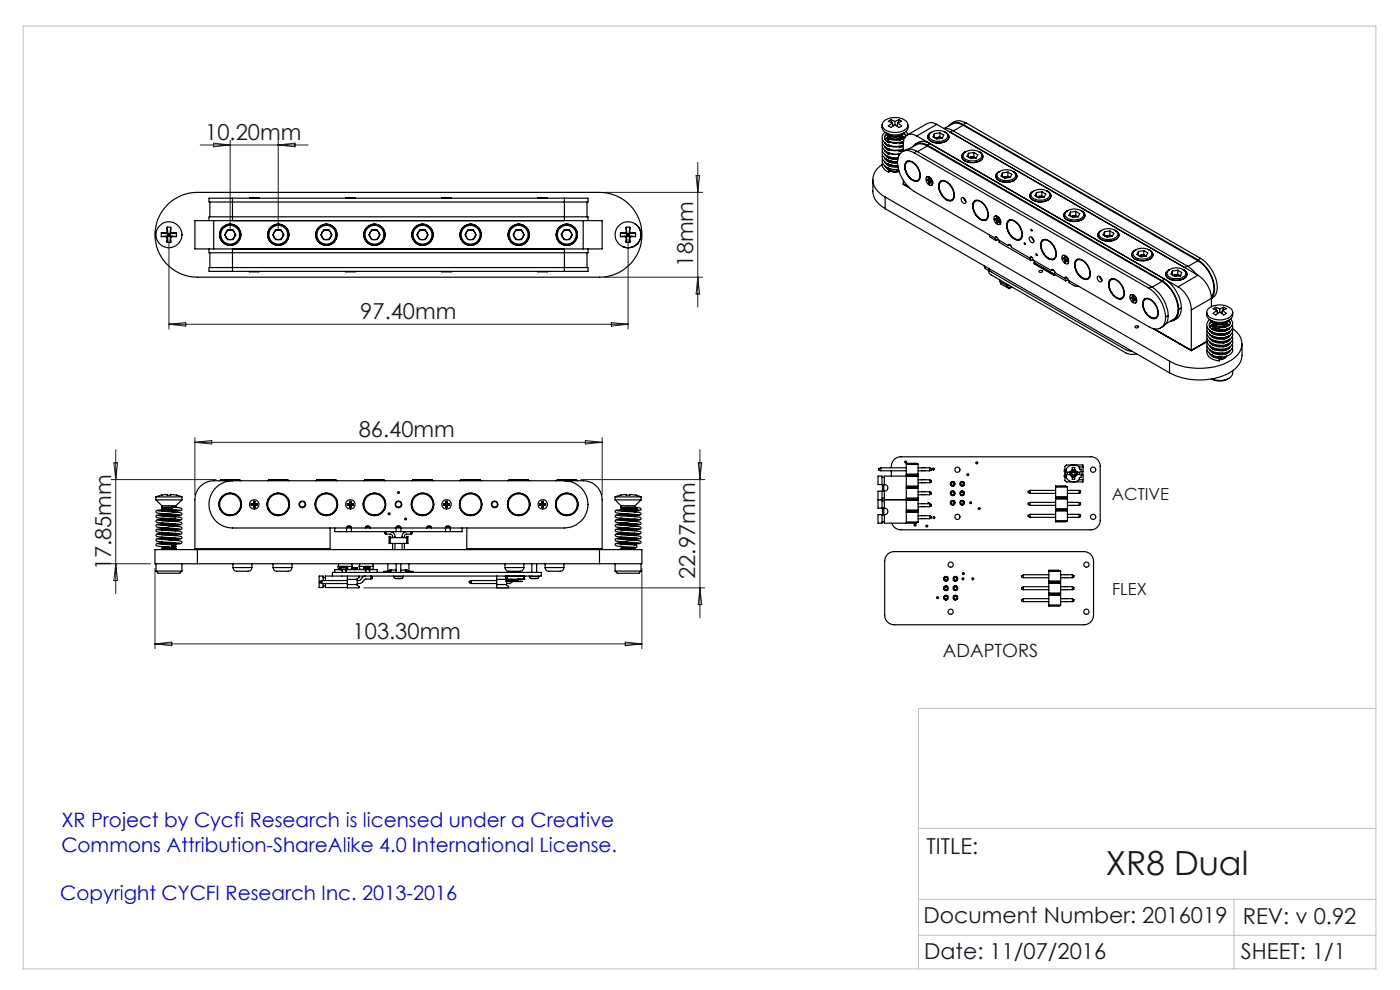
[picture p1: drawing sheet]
<svg xmlns="http://www.w3.org/2000/svg" width="297mm" height="210mm" viewBox="0 0 297 210" stroke-linecap="round" stroke-linejoin="round" font-family="sans-serif">
<defs><g id="words">
<text font-size="7.1" fill="#191924" x="234.6" y="185.5">XR8 Dual</text>
<g font-size="4.7" fill="#191924">
<text x="43.5" y="29.7">10.20mm</text>
<text x="147" y="56.6" transform="rotate(-90 147 56.6)">18mm</text>
<text x="76.4" y="67.8">97.40mm</text>
<text x="76.1" y="92.8">86.40mm</text>
<text x="23.6" y="121" transform="rotate(-90 23.6 121)">17.85mm</text>
<text x="147.5" y="122.8" transform="rotate(-90 147.5 122.8)">22.97mm</text>
<text x="74.8" y="135.6">103.30mm</text>
<text x="196.6" y="181.1">TITLE:</text>
<text x="195.9" y="195.9">Document Number: 2016019</text>
<text x="263.6" y="195.9">REV: v 0.92</text>
<text x="196.1" y="203.4">Date: 11/07/2016</text>
<text x="263.3" y="203.5">SHEET: 1/1</text>
</g>
<g font-size="4.2" fill="#00f">
<text x="13" y="175.5">XR Project by Cycfi Research is licensed under a Creative</text>
<text x="13" y="180.7">Commons Attribution-ShareAlike 4.0 International License.</text>
<text x="12.8" y="190.9">Copyright CYCFI Research Inc. 2013-2016</text>
</g>
<text font-size="3.9" fill="#191924" x="200" y="139.4">ADAPTORS</text>
<g font-size="3.5" fill="#191924">
<text x="235.9" y="106.1">ACTIVE</text>
<text x="235.9" y="126.2">FLEX</text>
</g>
</g></defs>
<path d="M4.9 5.5h287v200h-287zM291.9 150.3h-97.1v55.2M194.8 175.7h97.1M194.8 198.4h97.1M194.8 190.8h97.1M261.8 190.8v14.7" fill="none" stroke="#c0c0c0" stroke-width=".21"/>
<g fill="none" stroke="#191924" stroke-width=".21">
<path d="M42.5 30.8h22.9M45.3 30.4l3.5 .4-3.5 .3zM48.8 29.8v19M59 29.8v19M59 30.8l3.6-.4v.7zM147.7 37.2h.7l-.4 3.6zM148 34.5v30.6M35.8 50.8v19M128.2 40.8h20.8M128.2 58.8h20.8M133.2 50.8v19M148 58.8l.4 3.6h-.7z"/>
<path d="M35.8 68.8h97.4M35.8 68.8l3.6-.4v.8zM129.7 68.4l3.5 .4-3.5 .4zM24.2 98.2h.7l-.3 3.5zM24.6 95.4v30.5M41.3 92.8v12.2M41.3 93.8h86.4M41.3 93.8l3.6-.4v.8zM124.2 93.4l3.5 .4-3.5 .4zM127.7 92.8v12.2M148.1 98.2h.8l-.4 3.5zM148.5 95.4v35.6"/>
<path d="M23.6 101.7h22.2M23.6 119.6h8.3M24.6 119.6l.3 3.5h-.7zM123.2 101.7h26.3M32.9 120.6v17M32.9 136.6h103.3M32.9 136.6l3.5-.4v.8zM77.2 124.7h72.3M132.6 136.2l3.6 .4-3.6 .4zM136.2 120.6v17M148.5 124.7l.4 3.6h-.8z"/>
</g>
<g fill="none" stroke="#000" stroke-width=".25">
<path d="M185.2 38.1v2.5a4.4 4.4 0 0 0 2.6 3.7M187.1 26.5a1.8 1.8 0 0 0 1.8 2l1.6 .1 1.3-.4M187.1 34.9a3.7 3.7 0 0 0 0 6.5l.7 .4M187.2 32.8a1.65 1.65 0 0 0 1.3 2.1l.9 .2h1.1M187.2 33.6a1.65 1.65 0 0 0 1.3 2.1l.9 .2h1.2M187.2 32a1.6 1.6 0 0 0 1.3 2l.9 .3h1M187.2 31.2a1.62 1.62 0 0 0 1.3 2l.9 .3h1.1M187.2 30.4a1.65 1.65 0 0 0 1.3 2l.9 .3 1.6-.1M187.2 29.6a1.65 1.65 0 0 0 1.3 2 4.4 4.4 0 0 0 3.1 0M187.2 34.5a1.65 1.65 0 0 0 1.3 2M187.5 25.7a3.8 3.8 0 0 1 4.9 .3 1.25 1.25 0 0 1-1 1.8 3.6 3.6 0 0 1-4.2-.9 1.01 1.01 0 0 1 .3-1.2zM187.7 34.4a2.79 2.79 0 0 0 2.8 1.1"/>
<path d="M187.7 33.5a2.73 2.73 0 0 0 2.7 1.2M187.7 32.7a2.66 2.66 0 0 0 2.8 1.1M187.7 31.9l.2 .3 .8 .6-.3-.4 .1 .3M187.7 31.1l.2 .3 .8 .6-.3-.5 .1 .3M187.7 30.3l.2 .3 .8 .5M187.7 35.2l.2 .2 .8 .6M187.7 28a1.45 1.45 0 0 0 .4 2.6 4.3 4.3 0 0 0 3.5 .2M187.8 29.6l.6-.3 .1 .5M187.8 33.6h.1M187.8 32.8h.1M187.8 32h.1M187.8 31.2h.1"/>
<path d="M187.8 30.4h.1M187.8 34.5h.1M187.9 32.9h-.1M187.9 32l-.1 .1M187.9 30.4h-.1M187.9 33.7h-.1M187.9 28.2a2.96 2.96 0 0 0 3.9 0M188.2 28.3a.94 .94 0 0 0-.6 .9 .94 .94 0 0 0 .6 .8l.5 .3M188.3 30.9h.1v.1M188.3 30.1h.1v.1M188.3 33.4l.1-.1v.2M188.3 31.5l-.2 .1"/>
<path d="M188.3 33.2l-.2 .1M188.3 32.3l-.2 .1M188.3 30.7l-.2 .1M188.3 34l-.2 .1M188.4 28.4a1.85 1.85 0 0 0 2.9 0M188.4 28.6a1.35 1.35 0 0 0 1.9 1l.6-.3 .4-.3 .1-.4M188.4 29l.2 .6M188.4 29.4l.1 .4-.4 .2M188.4 29.8l.1 .4M188.4 33.2l.3 .4M188.4 33.2l.1 .3M188.4 34l.3 .4"/>
<path d="M188.4 33.9l.1 .4M188.4 34.7l.2 .5M188.4 35.6l.2 .4M188.4 35.6l.1 .3M188.4 31.7v.1M188.4 34.1l-.1 .1M188.4 28.4l-.7 .4M188.4 29l-.6 .6M188.4 28.5a1.08 1.08 0 0 0 1.5 1l1-.3a.69 .69 0 0 0 .4-.7M188.4 28.9v.4l.2 .2M188.4 29.7l.2 .6M188.4 34.8l.4 .5"/>
<path d="M188.4 35.7a1.86 1.86 0 0 0 2.3 .5M188.4 32.5l-.1 .1M188.4 31.7h-.1M188.4 32.5v.2M188.4 34.1v.2M188.4 34.9v.2M188.4 35.7v.1M188.5 31l-.1-.3 .2 .4M188.6 30.8a2.09 2.09 0 0 0 2.1 .2M188.6 31.6l.9 .4 1.1-.1M188.6 36l.1 .3-.2 .2zM188.6 30l.9 .4 1.2-.2"/>
<path d="M188.7 29.5l-.2 .4a3.6 3.6 0 0 0 3.2 0M188.7 32.5l.8 .3 1.1-.1M188.7 36.1l1.2 .3 .8-.1M188.7 36.2l1.2 .3 .8-.1M188.8 33.4l.7 .2 1-.1M188.8 34.1l.7 .2h.9M188.8 34.1l.7 .3h.9M188.8 34.9l.7 .2h.9M188.8 35l.7 .2h1M188.8 35.8h.1M189 25.4l.9 .4M189 25.4l-.5 .3 .8 .4"/>
<path d="M189 25.4l.3 .7M189.3 26.1l-.8 .6 .2 .1a.44 .44 0 0 0 .7-.1l.5-.3M189.3 26.1l.1 .7M189.3 26.2l.2 .5M189.9 25.8v.6M190.4 26.2l-.1 .5M190.5 26.1l.6 .5a.25 .25 0 0 1 .1 .2 .25 .25 0 0 1-.3 .2h-.2l-.8-.6M190.5 26.1l-.1 .7M190.5 35.4l-.1 .1M190.6 35.9l-.4 .1M190.7 25.4l.6 .3-.8 .4M190.7 25.4l-.8 .4"/>
<path d="M190.7 33h-.1M190.7 25.4l-.2 .7M191.3 30.1l-.6 .4M191.3 30.9l-.6 .5M191.3 31.7l-.7 .5M191.3 28.8l.6 .4M191.3 28.9a.69 .69 0 0 1-.5 .8M191.3 29.3v.3M191.3 30.4v-.3l-.3 .4M191.3 31.2v-.3l-.3 .4M191.3 32v-.3l-.3 .4M191.4 29.1l.4 .2"/>
<path d="M191.4 29.1l-.4 .6M191.4 29v.1M191.4 29.4v.1M191.4 30.2v.1M191.4 31v.1M191.4 31.8v.1M191.5 28.4l.6 .3M191.6 31.6v.1M191.6 30.8v.1M191.6 30h.1M191.6 38.3v.8l1.4 .8M191.6 39l1.2 .7"/>
<path d="M191.7 28.2l.4 .4a.99 .99 0 0 1-1 1 4 4 0 0 1-2.4-.1M192 35a3.5 3.5 0 0 0 1.9 3.3M192.2 27.9l.4 .7M192.3 34.3a1.91 1.91 0 0 1 2.4 1.3 2.08 2.08 0 0 1 0 2.8 2.6 2.6 0 0 1-2.7-2.5l-.1-.8zM192.4 34.4a1.97 1.97 0 0 1 2.4 1.4 1.71 1.71 0 0 1-.3 2.5 2.82 2.82 0 0 1-2.5-3.1zM192.5 34.2l-.5 .8M192.6 26.5v.6a1.32 1.32 0 0 1-.8 1.1M193.9 32.4a2.15 2.15 0 0 0-2.5-.2 2.15 2.15 0 0 0-1 2.3 8 8 0 0 0 3.5 6.1l17.1 9.9M193.9 32.4l49.8 28.8M194.2 30.5l.8-.4a2.52 2.52 0 0 1 2.3 .4l-.6 .3M194.5 32.1a2.44 2.44 0 0 0-3 .1M194.5 28.8a1.74 1.74 0 0 0-2-.2 1.74 1.74 0 0 0-.9 1.9v1.6"/>
<path d="M194.5 32.1l-.6 .3M194.5 32.1l49.8 28.7M194.5 28.8l55.4 32M194.8 38.3h-.8M196.5 37.6a1.15 1.15 0 0 1 1.2 1.6 1.08 1.08 0 0 1-1.2-1.4zM196.6 37.6a1.11 1.11 0 0 1 1.1 .4 1.11 1.11 0 0 1 .1 1.2l-.2 .1M196.7 38.3l.3 .2M196.7 30.8a2.12 2.12 0 0 0-3.1 .3M196.7 31l-.4-.3a2.25 2.25 0 0 0-2 0l-1.5 .9M196.7 30.8l49.8 28.7M196.7 31l49.8 28.7M196.7 31l-2.1 1.2"/>
<path d="M196.9 38.2h.1M196.9 38.2l.7 .4v.2l-.4-.2M196.9 38.2l-.2 .1M197 38.2v-.4l.2 .2v.3M197 38.5v.4M197 38.2l-.3-.2v.3M197 38.5l.2-.1v.4M197.2 38.8h.1M197.2 38v.2h-.2M197.2 38.8l-.2 .1M197.2 38.6v.4l-.2-.1M197.2 38.6l.1-.2 .3 .2"/>
<path d="M197.4 28.2a2.74 2.74 0 0 1 3.5 .3 .95 .95 0 0 1-.8 1.3 2.67 2.67 0 0 1-2.9-.6 .86 .86 0 0 1 .2-1zM197.5 28.1a1.04 1.04 0 0 0-.7 1.2 1.04 1.04 0 0 0 1 .8 3 3 0 0 0 3.5-.7 1 1 0 0 0-.6-1.3M197.5 28.1a1 1 0 0 0-.7 1 1 1 0 0 0 .9 .9 2.82 2.82 0 0 0 3.6-.8 .98 .98 0 0 0-.6-1.1M197.7 28l-.2 .1M198.2 28.4v.8M198.7 26.4a1.98 1.98 0 0 0-2-.2l-4.2 2.4M198.7 26.4l55.4 32M198.7 26.4l-4.2 2.4M198.8 29.2l-.4 .1M198.8 29.2l1 .1M198.8 29.2h-.5M199.2 39.2a3.5 3.5 0 0 0 2 3.3"/>
<path d="M199.4 28.2l.8 .5-.3 .6-1.1 .2-.9-.5 .3-.6M199.4 28.2l-1.2 .2M199.4 29.1l.4 .2M199.4 28.2v.9M199.4 29.1l-.6 .1M199.5 38.4a1.67 1.67 0 0 1 2.2 .9 2.58 2.58 0 0 1 .5 3.1 1.67 1.67 0 0 1-2.4-1 2.31 2.31 0 0 1-.3-3zM199.6 38.6a1.92 1.92 0 0 1 2.4 1.3 1.71 1.71 0 0 1-.3 2.6 2.88 2.88 0 0 1-2.5-3.1zM199.7 38.3l-.5 .8M199.8 29.3h.1M200.2 27.3a2.96 2.96 0 0 1 1.9 .4M200.5 28l.2 .1M202.1 27.7l-.6 .3"/>
<path d="M202.1 27.7l49.8 28.7M204.3 26.4a2.1 2.1 0 0 0-3 .3M204.3 26.6a2.27 2.27 0 0 0-2.4-.3l-1.5 .9M204.3 26.4l49.8 28.7M204.3 26.6l49.8 28.7M204.3 26.6l-2.1 1.2M204.6 32.4a2.79 2.79 0 0 1 3.6 .2 .95 .95 0 0 1-.8 1.4 2.42 2.42 0 0 1-3.1-.9zM204.7 32.3a1.05 1.05 0 0 0-.6 1.1 1.05 1.05 0 0 0 1 .9 2.98 2.98 0 0 0 3.4-.8 1 1 0 0 0-.6-1.2M204.9 32.2l-.2 .1M204.9 26.1l-.5-.2a2.34 2.34 0 0 0-2.5 .3M204.9 26.1l-.6 .3M204.9 26.1l49.8 28.7"/>
<path d="M205.5 32.5v.9M206 33.3l-.4 .1M206 33.3l1 .2M206 33.3l-.5 .1M206.6 32.3l.8 .5-.3 .7-1.1 .1-.9-.4 .4-.7M206.6 32.3l-1.1 .2M206.6 33.3l.4 .2M206.6 32.3v1M206.6 33.3h-.6M207 33.5h.1M207.7 32.2a1.05 1.05 0 0 1 .8 1.1 1.05 1.05 0 0 1-1 1 2.98 2.98 0 0 1-3.4-.8 .93 .93 0 0 1 .6-1.2M211.8 36.5a2.74 2.74 0 0 1 3.6 .3 .95 .95 0 0 1-.8 1.3 2.67 2.67 0 0 1-3-.5 .86 .86 0 0 1 .2-1.1z"/>
<path d="M212.1 36.4l-.2 .1M212.7 36.7v.8M213.2 37.5l-.4 .1M213.2 37.5l1 .1M213.8 36.5l.8 .5-.3 .6-1.1 .2-.8-.4 .3-.7M213.8 36.5l-1.1 .2M213.8 37.4l.4 .2M213.8 36.5v.9M213.8 37.4l-.6 .1M214.2 37.6v.1M214.9 36.4a1.05 1.05 0 0 1 .9 1.1 1.05 1.05 0 0 1-1.1 .9 3 3 0 0 1-3.4-.7 .96 .96 0 0 1 .6-1.2M215.1 36.4a1 1 0 0 1 .7 1.1 1 1 0 0 1-.9 .9 3.2 3.2 0 0 1-3.5-.6 .94 .94 0 0 1 .5-1.3"/>
<path d="M34.2 49.4v.8M34.2 50.2h1.2M34.2 49.4l1.4 .2M35.4 49.4h-1.2M35.4 50.2l.1 1.2M35.4 49.4l.2 .2M35.5 48.2h.7M35.5 48.2l-.1 1.2M35.5 51.4h.7M35.5 48.2l.1 1.4M35.6 50h.5M35.6 49.6h.5"/>
<path d="M35.6 50l-.2 .2M35.6 50l-.1 1.4M35.6 50l-1.4 .2M35.6 49.6v.4M35.8 43.1a9.1 9.1 0 0 1 6.1-2.3h85.3a9 9 0 0 1 9 9 9 9 0 0 1-9 9h-85.3a9 9 0 0 1-8.4-5.8 9 9 0 0 1 2.3-9.9zM36.1 50l.1 1.4M36.1 50l.2 .2M36.1 50l1.3 .2M36.1 49.6v.4M36.2 48.2l.1 1.2M36.2 48.2l-.1 1.4M36.3 50.2l-.1 1.2"/>
<path d="M36.3 49.4h1.1M36.3 49.4l-.2 .2M37.4 50.2h-1.1M37.4 49.4v.8M37.4 49.4l-1.3 .2M38.6 49.8v.1M44.3 46.8v-.8h80.4v.8M44.3 52.8v.8h80.4v-.8M44.5 42.9v3.1M44.5 53.6v3.2M45.3 46.8h-4v6h4M45.3 46.8h78.4"/>
<path d="M45.3 52.8h78.4M45.3 46.8v6M48.3 48.8h1.1l.6 1-.6 1h-1.1l-.6-1zM49.3 57.6h-5v-.8h80.4v.8h-5M49.3 42h-5v.9h80.4v-.9h-5M49.3 42v4.8M49.3 52.8v4.8M49.3 57.6h70.4M49.3 42h70.4M53 57.6h1.9M53 42h1.9M58.5 48.8h1.1l.6 1-.6 1h-1.1l-.6-1z"/>
<path d="M68.7 48.8h1.1l.6 1-.6 1h-1.1l-.6-1zM73.3 57.6h2M73.3 42h2M78.8 48.8h1.2l.6 1-.6 1h-1.2l-.6-1zM89 48.8h1.2l.6 1-.6 1h-1.2l-.6-1zM93.7 57.6h2M93.7 42h2M99.2 48.8h1.2l.6 1-.6 1h-1.2l-.5-1zM109.4 48.8h1.2l.6 1-.6 1h-1.2l-.5-1zM114.1 57.6h2M114.1 42h2M119.7 48.8h1.1l.6 1-.6 1h-1.1l-.6-1z"/>
<path d="M119.7 42v4.8M119.7 52.8v4.8M123.7 46.8h4v6h-4M123.7 46.8v6M124.5 42.9v3.1M124.5 53.6v3.2M131.6 49.4v.8M131.6 50.2h1.2M131.6 49.4l1.4 .2M132.8 48.2h.8M132.8 48.2v1.2M132.8 49.4h-1.2"/>
<path d="M132.8 50.2v1.2M132.8 51.4h.8M132.8 49.4l.2 .2M132.8 48.2l.2 1.4M133 50l-.2 .2M133 50l-.2 1.4M133 50l-1.4 .2M133 49.6v.4M133 50h.5M133 49.6h.5M133.5 50l.1 1.4M133.5 50l.1 .2"/>
<path d="M133.5 50l1.3 .2M133.5 49.6v.4M133.6 50.2v1.2M133.6 49.4h1.2M133.6 48.2v1.2M133.6 49.4l-.1 .2M133.6 48.2l-.1 1.4M134.8 47.5a2.75 2.75 0 0 1 .3 4.3M134.8 50.2h-1.2M134.8 49.4v.8M134.8 49.4l-1.3 .2M135.1 51.8a2.73 2.73 0 0 1-3 .5"/>
<path d="M135.1 51.8h.1M187.8 41.8v2.5M187.8 41.8l60.3 34.8M187.8 44.3l60.3 34.8M202.1 42.5h-.9M203.9 42a.71 .71 0 0 1 .9 .3 .71 .71 0 0 1 0 .8h-.4l-.4-.4zM204.5 42l.4 .7M204.5 42.1l.4 .5M206.4 43.4a3.5 3.5 0 0 0 2 3.3M206.7 42.6a2 2 0 0 1 2.5 1.3 2.08 2.08 0 0 1 0 2.8 2.6 2.6 0 0 1-2.8-2.4l-.1-.8zM206.8 42.7a1.97 1.97 0 0 1 2.4 1.4 1.71 1.71 0 0 1-.2 2.5 2.82 2.82 0 0 1-2.6-3.1zM206.9 42.5l-.3 .3-.2 .5"/>
<path d="M208.8 56.4l.2 .6M209 57l.8 .4M209 56.5v.5M209.3 46.6l-.9 .1M209.9 49.8l.1 .5 1.2 .7M211 45.9a1.15 1.15 0 0 1 1.1 1.6 1.1 1.1 0 0 1-1.2-1.4zM211 50.5l.1-.3 .3 .1 .4 .6 2.1 1.2M211 45.9a1.11 1.11 0 0 1 1.1 .4 1.11 1.11 0 0 1 .1 1.2l-.1 .1M211.1 46.6l.4 .2M211.2 51h.7M211.2 50.3v.7M211.3 46.5h.1"/>
<path d="M211.3 46.5l.3 .2M211.3 46.5l-.2 .1M211.3 50.3l-.3 .2M211.5 46.6v-.4l.2 .1v.4l.3 .2v.2l-.3-.2M211.5 46.8v.4M211.5 46.6l-.4-.2v.2M211.6 47.1h.1M211.6 46.3v.3h-.1M211.6 46.7v.4M211.6 46.7l-.1 .1M211.6 47.1l-.1 .1M211.7 46.9v.4l-.2-.1"/>
<path d="M211.7 46.9v-.1l.3 .1M211.9 51v.4l6.8 3.9M212.2 59.8l1.4 .8M212.2 59.4v.4M212.2 59.8l.1 .4 1.8 1M213.6 47.5a3.3 3.3 0 0 0 2 3.3M213.9 47.1a1.09 1.09 0 0 1 1.6 .1 3 3 0 0 1 1.1 3.3 1.08 1.08 0 0 1-1.7-.1 2.98 2.98 0 0 1-1-3.3zM213.9 52.1l.1-.3 .2 .1 .4 .6 3.9 2.2M213.9 46.8a2.05 2.05 0 0 1 2.5 1.2 2.08 2.08 0 0 1 0 2.9l-.3 .1a3.1 3.1 0 0 1-2.4-4zM214.1 52l.4 .2M214.1 46.7l-.4 .8M214.2 51.9l-.3 .2"/>
<path d="M216.5 50.8h-.8M217.3 51.5l.2 .1v.2h-.2zM218.5 54.7l.1-.2h.2l.4 .7 3.9 2.2M218.5 50.3a.79 .79 0 0 1 .7 1.2 .79 .79 0 0 1-.7-1.2zM218.7 55.3h.7v.4l6.7 3.9M218.7 54.6v.7M218.7 48.7h.2v.3h-.1zM218.8 54.6h.1M218.8 54.5l-.3 .2M218.9 50.3l.4 .8M219 50.4l.3 .6M219 40.7a2.79 2.79 0 0 1 3.6 .2 .95 .95 0 0 1-.8 1.4 2.39 2.39 0 0 1-3.1-.9z"/>
<path d="M219.1 40.6a1.03 1.03 0 0 0-.6 1.2 1.03 1.03 0 0 0 1 .8 2.98 2.98 0 0 0 3.4-.7 .96 .96 0 0 0-.6-1.3M219.1 40.6a.99 .99 0 0 0-.6 1.1 .99 .99 0 0 0 .8 .8 3.2 3.2 0 0 0 3.5-.5 .94 .94 0 0 0-.5-1.4M219.3 40.5l-.2 .1M219.6 55.8l-.2 .1 4.2 2.5M219.9 40.8v.9M220.4 57.5a.34 .34 0 0 1 .5-.2 .34 .34 0 0 1 .2 .4h-.6zM220.4 56.4l3.2 1.8M220.4 56.4v.1M220.5 41.7l-.5 .1M220.5 41.7l.9 .1M220.5 41.7h-.5M220.5 56.3l-.1 .1"/>
<path d="M220.8 51.7a3.5 3.5 0 0 0 2 3.3M220.9 51.1a1.11 1.11 0 0 1 1.8 .1 2.98 2.98 0 0 1 1.1 3.6 1.67 1.67 0 0 1-2.4-.9l-.5-.9-.1-.8zM221 40.7l.9 .5-.4 .6-1.1 .2-.8-.5 .3-.7M221 40.7l-1.1 .1M221 41.6l.4 .2M221 40.7v.9M221 41.6l-.5 .1M221.1 51.3a1.09 1.09 0 0 1 1.6 .1 2.97 2.97 0 0 1 1.1 3.2 1.09 1.09 0 0 1-1.7-.1 2.92 2.92 0 0 1-1-3.2zM221.3 50.8l-.3 .3-.1 .5M221.4 41.8h.1M222.1 40.5l.2 .1M223.1 57.4l.1-.2h.2l.4 .6 2.1 1.2"/>
<path d="M223.3 57.3l.4 .2M223.4 57.2l-.3 .2M223.6 58.2v.2M223.7 58.2h-.1M223.7 55h-.9M223.8 58.3l-.2 .1M225.4 54.2a1.07 1.07 0 0 1 1.1 .6 1.07 1.07 0 0 1-.1 1.2 1.29 1.29 0 0 1-1-1.8zM225.5 54.2a1.09 1.09 0 0 1 1 .5 1.09 1.09 0 0 1 0 1.2M225.5 55l.3 .1M225.7 54.8h.1M225.7 54.8l.4 .2M225.7 54.8l-.2 .2"/>
<path d="M225.8 54.9v-.4l.3 .1v1l-.3-.1M225.8 55.1v.4M225.8 54.9l-.3-.2v.3M225.8 54.9h.3M225.9 59l.2-.2 .4 .3 .1 .3 17.1 9.9a2.15 2.15 0 0 0 2.5 .3 2.15 2.15 0 0 0 1.1-2.3M226.1 55.4h.1M226.1 55l.3 .2M226.1 55l-.3 .1M226.1 55.4l-.3 .1M226.1 59.6l.7-.1v.5l1.1 .6 .9 .1M226.1 58.9v.7M226.2 58.9l.1-.1-.4 .2"/>
<path d="M226.2 55.1l.2 .1v.2l-.3-.2zM226.2 44.9a2.74 2.74 0 0 1 3.6 .2 .99 .99 0 0 1-.8 1.4 2.49 2.49 0 0 1-3.1-.9zM226.3 44.8a1.02 1.02 0 0 0-.6 1.1 1.02 1.02 0 0 0 1 .9 2.98 2.98 0 0 0 3.4-.8 .89 .89 0 0 0-.6-1.2M226.3 44.8a.98 .98 0 0 0-.6 1 .98 .98 0 0 0 .8 .9 2.82 2.82 0 0 0 3.7-.8 1.04 1.04 0 0 0-.7-1.1M226.5 44.7l-.2 .1M227.1 45v.9M227.6 45.8l-.3 .2M227.6 45.8l1 .2M227.6 45.8l-.4 .1M228 55.9a3.5 3.5 0 0 0 2 3.3M228.2 44.8l.9 .5-.4 .7-1.1 .1-.8-.4 .3-.7M228.2 44.8l-1.1 .2"/>
<path d="M228.2 45.7l.4 .3M228.2 44.8v.9M228.2 45.7l-.6 .1M228.4 55.1a2.05 2.05 0 0 1 2.4 1.3 2.18 2.18 0 0 1 0 2.8 2.22 2.22 0 0 1-2.4-1.6l-.4-1.3v-.7zM228.5 55.2a1.94 1.94 0 0 1 2.3 1.4 1.71 1.71 0 0 1-.2 2.5 2.79 2.79 0 0 1-2.3-3.7zM228.5 55l-.4 .8M228.6 46h.1M229.3 44.7l.2 .1M230.9 59.1l-.9 .1M232.8 58.7a.71 .71 0 0 1 .8 .2 .71 .71 0 0 1 0 .9h-.3l-.4-.4zM233.3 58.7l.5 .7M233.4 58.7l.3 .6"/>
<path d="M233.4 49a2.79 2.79 0 0 1 3.6 .3 .99 .99 0 0 1-.8 1.4 2.43 2.43 0 0 1-3-.9zM233.5 49a.96 .96 0 0 0-.6 .9 .96 .96 0 0 0 .6 .9 3.1 3.1 0 0 0 3.8-.6 .96 .96 0 0 0-.6-1.2M233.5 49a.98 .98 0 0 0-.6 1 .98 .98 0 0 0 .8 .9 3.2 3.2 0 0 0 3.5-.6 .94 .94 0 0 0-.5-1.3M233.7 48.9l-.2 .1M234.3 49.2v.8M234.9 50l-.4 .1M234.9 50l1 .1M234.9 50l-.5 .1M235.4 49l.9 .5-.3 .6-1.2 .2-.8-.5 .3-.6M235.4 49l-1.1 .2M235.4 49.9l.5 .2M235.4 49v.9"/>
<path d="M235.4 49.9l-.5 .1M235.5 59.6a1.09 1.09 0 0 1 1.7 .1 2.97 2.97 0 0 1 1 3.3 1.09 1.09 0 0 1-1.7-.1 2.92 2.92 0 0 1-1-3.3zM235.6 59.3a2 2 0 0 1 2.4 1.2 2.08 2.08 0 0 1 0 2.9 2.21 2.21 0 0 1-2.4-1.6l-.4-1.3a1.19 1.19 0 0 1 .4-1.2zM235.7 59.2l-.3 .3-.1 .5M235.9 50.1v.1M236.5 48.9l.2 .1M240.7 53.2a2.74 2.74 0 0 1 3.5 .2 .99 .99 0 0 1-.8 1.4 2.54 2.54 0 0 1-3.1-.8v-.3zM240.8 53.1a1.04 1.04 0 0 0-.7 1.2 1.04 1.04 0 0 0 1 .8 3.1 3.1 0 0 0 3.4-.7 .89 .89 0 0 0-.6-1.3M240.8 53.1a.99 .99 0 0 0-.7 1 .99 .99 0 0 0 .8 .9 2.88 2.88 0 0 0 3.7-.8 1.04 1.04 0 0 0-.7-1.1M240.9 53l-.1 .1M241.5 53.3v.9M242.1 54.1l-.4 .2"/>
<path d="M242.1 54.1l1 .2M242.1 54.1l-.5 .1M242.6 53.2l.9 .4-.3 .7-1.2 .2-.8-.5 .3-.7M242.6 53.2l-1.1 .1M242.6 54.1l.5 .2M242.6 53.2v.9M242.6 54.1h-.5M243.1 54.3h.1M243.8 53l.1 .1M246.5 59.5a7.9 7.9 0 0 1 3.5 6.1M246.5 59.5l.6-.3a7.9 7.9 0 0 1 3.5 6.1M246.5 59.7a7.1 7.1 0 0 1 3.3 6.9l-.7 1.1-1.7 1"/>
<path d="M246.5 59.7l-2.1 1.2M247.9 57.4a2.8 2.8 0 0 1 3.6 .2 1.34 1.34 0 0 1-1.7 1.5 1.69 1.69 0 0 1-2.2-1.3zM248 57.3a.96 .96 0 0 0-.7 .9 .96 .96 0 0 0 .7 .9 3.1 3.1 0 0 0 3.7-.6 .96 .96 0 0 0-.6-1.2M248 57.3a.98 .98 0 0 0-.7 1 .98 .98 0 0 0 .8 .9 3.2 3.2 0 0 0 3.6-.5 .94 .94 0 0 0-.6-1.4M248.1 57.2l-.1 .1M248.7 57.5v.8M249.3 58.3l-.4 .1M249.3 58.3l1 .2M249.3 58.3l-.5 .1M249.9 57.3l.8 .5-.3 .7-1.2 .2-.8-.5 .3-.7M249.9 57.3l-1.2 .2M249.9 58.2l.4 .3"/>
<path d="M249.9 57.3v.9M249.9 58.2l-.6 .1M250.3 58.5h.1M251 57.2l.1 .1M251.9 56.4l1 .8 .9 1M251.9 56.4l-.6 .4M254.1 55.1a7.5 7.5 0 0 1 3.4 7.2l-.5 1M254.1 55.3a7.2 7.2 0 0 1 3.3 6.9l-.4 .8M254.1 58.4a6.3 6.3 0 0 1 2.9 4.9M254.1 58.4l-4.2 2.4M254.1 55.3l-2.1 1.2M254.7 54.8a7.5 7.5 0 0 1 3.4 7.2l-.4 .8-.7 .6"/>
<path d="M254.7 54.8l-.6 .3M213.6 60.6l.1 .1M213.6 60.3v.3M213.7 60.7l.3 .4M214 60.5l-.3 .2M214 61.1l.1 .1M214.5 60.8l-.5 .3M214.7 60.9l-.6 .3M235.3 60a3.5 3.5 0 0 0 1.9 3.3M238.1 63.3h-.8M239.8 62.6a1.07 1.07 0 0 1 1.1 .5 1.07 1.07 0 0 1-.1 1.2 1.29 1.29 0 0 1-1-1.7zM239.9 62.5a1.07 1.07 0 0 1 1.1 .6 1.07 1.07 0 0 1-.1 1.2"/>
<path d="M240 63.3l.3 .2M240.1 63.1h.1M240.1 63.1l.4 .3M240.1 63.1l-.1 .2M240.2 74.5l-1.4-.3-28.4-16.5-.5-.3-.1-.5a1.15 1.15 0 0 0 .6 1.5l28.4 16.5 1.1 .3 1.3-.1M240.3 63.2v-.4l.2 .2v1l-.2-.2M240.3 63.5v.3M240.3 63.2l-.3-.2v.3M240.3 63.2h.2M240.5 63.7h.1M240.5 63.4l.3 .1M240.5 63.4l-.2 .1"/>
<path d="M240.5 63.7l-.2 .1M240.6 63.4l.2 .2v.2l-.3-.2zM240.8 69.2a.42 .42 0 0 1 .4-.1 .42 .42 0 0 1 .3 .3 .4 .4 0 0 1-.4 .2 .4 .4 0 0 1-.3-.4zM242.5 64.2a3.5 3.5 0 0 0 1.9 3.3M242.8 63.4a2 2 0 0 1 2.4 1.3 2.08 2.08 0 0 1 0 2.8 2.34 2.34 0 0 1-2.6-2l-.2-1.2zM242.9 63.5a2.03 2.03 0 0 1 2.4 1.4 1.71 1.71 0 0 1-.3 2.5 2.79 2.79 0 0 1-2.3-3.7zM243 63.4l-.5 .7M243.7 61.2a7.9 7.9 0 0 1 3.6 6.1M244.3 60.8a8.1 8.1 0 0 1 3.5 6.1M244.3 60.8l-.6 .4M244.6 69.7l8.1 4.7M244.8 69.8l7.9 4.5 3.3-1.9"/>
<path d="M245.3 67.4l-.8 .1M247.8 66.9a2.48 2.48 0 0 1-1.6 2.7M247.8 66.9l-.5 .4M248.1 76.6v2.5M249.9 60.8a6.2 6.2 0 0 1 2.8 4.9M250 65.6a2.14 2.14 0 0 1-1.8 2.6M250.6 65.3a2.51 2.51 0 0 1-1.6 2.6M250.6 65.3l-.6 .3M252.7 65.7v8.7M256 66.3a1.8 1.8 0 0 0 1.8 2l1.5 .1 1.4-.5M256 72.5l-3.3 1.9M256.1 72.6a1.71 1.71 0 0 0 1.5 2.1 3.1 3.1 0 0 0 3.9-1l-.1-.6"/>
<path d="M256.1 73.4a1.71 1.71 0 0 0 1.5 2.1 3.1 3.1 0 0 0 3.9-1l-.1-.6M256.1 71.8a1.73 1.73 0 0 0 1.5 2.1 3.1 3.1 0 0 0 3.9-1l-.1-.7M256.1 71a1.95 1.95 0 0 0 2 2.2 3.1 3.1 0 0 0 3.4-1.1l-.1-.7M256.1 70.2a1.95 1.95 0 0 0 2 2.2 3 3 0 0 0 3.4-1.1l-.1-.7M256.1 69.4a1.95 1.95 0 0 0 2 2.2 3 3 0 0 0 3.4-1.2l-.1-.6M256.1 74.3a1.95 1.95 0 0 0 2 2.2h.6M256.3 65.5a3.9 3.9 0 0 1 5 .2 1.5 1.5 0 0 1-1.5 2 3.5 3.5 0 0 1-3.7-1 1.01 1.01 0 0 1 .2-1.2zM256.6 74.1a2.96 2.96 0 0 0 4.3 .4l.1-.1M256.6 73.3a3 3 0 0 0 4.3 .4l.1-.2M256.6 72.5a2.99 2.99 0 0 0 3.8 .8l.6-.6M256.6 71.6a2.99 2.99 0 0 0 4.3 .4l.1-.1M256.6 70.8a2.96 2.96 0 0 0 4.3 .4l.1-.1"/>
<path d="M256.6 70a2.96 2.96 0 0 0 4.3 .4l.1-.1M256.6 74.9a2.21 2.21 0 0 0 2.1 1.2M256.6 67.8a1.52 1.52 0 0 0-.6 1.5 1.52 1.52 0 0 0 1.2 1.2 3.6 3.6 0 0 0 4.2-.7l.1-.4-.1-.4M256.6 71.8v.1M256.7 70.9v.1M256.7 70.1v.1M256.7 73.4h.1M256.7 72.6h-.1M256.7 74.2l-.1 .1M256.7 72.6l-.1 .1M256.8 67.9a2.91 2.91 0 0 0 3.9 0M257 63.3l-4.3 2.4"/>
<path d="M257 63.3v1.7M257 68.1v.3M257 69v.2M257.1 68.1a.96 .96 0 0 0-.6 .9 .96 .96 0 0 0 .6 .8 3.2 3.2 0 0 0 3.8-.2l.1-.1M257.2 72.3h.1l-.1 .1M257.2 71.5h.1l-.1 .1M257.2 72.9l-.2 .1M257.2 72.1l-.2 .1M257.2 71.3l-.2 .1M257.2 70.4l-.2 .2M257.2 73.7l-.2 .1M257.2 68.4a1.7 1.7 0 0 0 2.8 .5l.2-.5"/>
<path d="M257.2 68.8l.1 .3 .4 .4 1 .2M257.2 69.2a1.65 1.65 0 0 0 2.4 .8M257.2 69.6l.1 .3M257.2 72.9l.2 .4M257.2 73.7l.2 .4M257.2 74.5l.2 .4M257.2 75.3l.2 .4M257.2 75.4l.1 .3M257.3 68.7l-.7 .7 .7-.4M257.3 69.6l-.3 .2M257.3 68.6a1.06 1.06 0 0 0 1.4 1.1M257.3 69a.95 .95 0 0 0 1.1 1h.8"/>
<path d="M257.3 69.5l.1 .5M257.3 72.9l.2 .4M257.3 73.8l.4 .5M257.3 74.6l.4 .4M257.3 75.4l.4 .4M257.3 69.8l-.1 .1M257.3 70.7l-.1 .1M257.3 73.1l-.1 .1M257.3 73.9l-.1 .1M257.3 74.7l-.1 .1M257.3 75.5h-.1M257.3 68.2l-.7 .4"/>
<path d="M257.3 70.7h-.1M257.3 73.1h-.1M257.4 70.8l-.2-.3 .2 .3M257.4 71.6l-.2-.3 .3 .3M257.4 72.4l-.2-.3 .3 .4M257.6 70.6l.8 .3 1.2-.1M257.6 71.4l.8 .3 1.1-.1M257.7 72.3l1.1 .3 .7-.1M257.7 73.1l1.1 .3 .6-.1M257.7 73.9l.7 .2h1M257.7 74.7l.7 .3 1-.1M257.8 75.6l1.4 .1"/>
<path d="M257.9 65.2l.9 .3M257.9 65.2l-.5 .3 .8 .4M257.9 70.7l1.2 .1M257.9 65.2l.2 .7M258 71.6l1 .1M258.1 72.4l.8 .1M258.2 65.9l-.8 .5v.1l.1 .1a.48 .48 0 0 0 .8-.1l.5-.3M258.2 65.9l.1 .6M258.2 66l.1 .5M258.4 73.3h.4M258.7 76.1v.4zM258.7 75.7h.1"/>
<path d="M258.8 65.5v.7M259.3 65.9l.9 .6-.2 .1a.44 .44 0 0 1-.8-.1l-.4-.3M259.3 65.9l-.1 .6M259.3 66l-.1 .5M259.6 65.2l.6 .3-.9 .4M259.6 65.2l-.8 .3M259.6 65.2l-.2 .7M259.8 73.5l.4-.4-.7 .5M259.9 72.7l.3-.4-.7 .5M259.9 71l.3-.3-.6 .4M260.1 75.6l-.6 .4-.8 .1M260.1 73.9l-.7 .5"/>
<path d="M260.1 74.8l-.7 .4M260.2 69.8l-.6 .5M260.2 71.5l-.7 .5M260.2 75.6l-.7 .5-.8 .1M260.2 68.6l.6 .3M260.2 68.6a.66 .66 0 0 1-.5 .9M260.2 69v.3M260.2 69.8l-.3 .4M260.2 69.8v.2M260.2 71.5l-.3 .4M260.2 73.9l-.5 .5M260.2 74.7l-.5 .5"/>
<path d="M260.2 68.9l.5 .1M260.2 68.2a1.85 1.85 0 0 1-2.9 0 1.35 1.35 0 0 0 1.9 1l.6-.2a.61 .61 0 0 0 .4-.8M260.2 68.9l-.2 .5M260.2 70.7v.2v-.1M260.2 71.5v.2M260.2 72.3v.3M260.2 73.1v.3M260.2 73.9v.3M260.2 74.7v.3M260.2 75.6l-.4 .4-1.1 .3M260.2 68.8v.1M260.2 69.2v.1"/>
<path d="M260.2 71.6v.1M260.2 72.4v.1M260.2 73.2v.2M260.2 74v.2M260.2 74.8v.2M260.4 68.1l.6 .4M260.4 72.2l.3 .1M260.4 71.4l.3 .1M260.4 70.6l.3 .1M260.4 69.8l.3 .1M260.4 73l.3 .1M260.7 72.9l.1 .1"/>
<path d="M260.7 72.1l.1 .1M260.7 71.3l.1 .1M260.7 70.4l.1 .2M260.7 69.6l.1 .2M260.7 73.7l.1 .1M261 67.7a1.07 1.07 0 0 1 .5 1.1 2.56 2.56 0 0 1-2.8 1.1v-.4a1.94 1.94 0 0 0 2.3-1l-.4-.5M261.5 69.7a3.7 3.7 0 0 1 0 6.5 13.9 13.9 0 0 1-13.4 .4M261.5 78.6a1.84 1.84 0 0 1-1.9 2l-1.6 .1-1-.3a3.7 3.7 0 0 0 3.7-.2M261.5 66.3v.5a1.53 1.53 0 0 1-.8 1.1M263.5 72.9v2.5a5.3 5.3 0 0 1-4.1 4.4 14.2 14.2 0 0 1-11.3-.7M186.9 99.9h5.4M186.9 99.2h5.4"/>
<path d="M186.9 99.2v.7M186.9 99.2l-.5 .2v.3l.5 .2M189.1 99.2a2.02 2.02 0 0 1 2-2.3h40.3a1.92 1.92 0 0 1 2 2v11.5a2.04 2.04 0 0 1-2 2h-40.3a2.04 2.04 0 0 1-1.9-1.4M189.1 99.9v1.1M192.3 98.5h2.5M194.8 99.9h2.4M194.8 99.2h2.4M197.2 99.2v.7M197.2 99.2l.4 .2v.3l-.4 .2M197.8 99.6l.2 .1M226.2 99.7h-.3v-.8l.3-.3h3.5v3.6h-3.5l-.3-.3v-.7h.3M226.2 99.7h-.4v.3h.2"/>
<path d="M226.4 99.2a1.81 1.81 0 0 1 2.6-.1v.4h.3v1.8h-.3a.9 .9 0 0 1-.9 .9 1.55 1.55 0 0 1-2-1.6zM227.5 99.7v-.5h.5v.5M227.5 99.7l-.5 .4M227.5 99.7h.5M228 99.7l.4 .4M228.9 99.1h.9M33.1 106h5.5M33.1 105.4h5.5M33.1 105.4v.6M33.1 119.6v1.5M33.1 106l1.2 1.3M33.5 114.4l2.2 .1a5.9 5.9 0 0 1 2.9 .4v.3l-.2 .1-1.1 .1"/>
<path d="M33.5 113.4l2.2 .1a6.3 6.3 0 0 1 2.9 .4v.2a1.06 1.06 0 0 1-1.2 .3M33.5 112.4l4.8 .3a.29 .29 0 0 1 .3 .3 .29 .29 0 0 1-.2 .3l-1.1 .1M33.5 111.4l2.2 .1a5.9 5.9 0 0 1 2.9 .4v.3l-.2 .1-1.1 .1M33.5 110.4l4.8 .4a.27 .27 0 0 1 .3 .2 .27 .27 0 0 1-.2 .3l-1.1 .1M33.5 109.4l4.8 .3a.29 .29 0 0 1 .3 .3 .29 .29 0 0 1-.2 .3l-1.1 .1M33.5 108.4l2.2 .1a5.9 5.9 0 0 1 2.9 .4v.3l-.2 .1-1.1 .1M34.2 105l-1.1 .4M34.2 105h.1M34.2 105l1.2-.1 .1 .1h.7l.1-.1 1.1 .1M34.3 107.3h3M34.3 116.4h3M34.3 116.5h3"/>
<path d="M34.3 108.1h2.3M34.3 115.4h3M34.3 111h1.6M34.3 109h1.5M34.3 108h2.1M34.3 114.4h3M34.3 109.1h2M34.3 107.6h3M34.3 113h1.5M34.3 110.1h1.8M34.3 112h1.5M34.3 116.5l.2 .1"/>
<path d="M34.3 108.1l.3 .2M34.3 107.3v.3M34.3 108v.1M34.3 109v.1M34.3 111.9v.1M34.3 112.9v.1M34.3 113.9l.3 .3M34.3 114.4h.1M34.3 114.9l.3 .3M34.3 115.4h.1M34.3 116.4v.1M34.3 111l.3 .2"/>
<path d="M34.3 107.6l.3 .2M34.3 113l.3 .2M34.3 110.1l.3 .1M34.3 112l.3 .2M34.3 109.1l.3 .2M34.4 108.1l-1.1 .2a.33 .33 0 0 0-.1 .4 .33 .33 0 0 0 .4 .2l4.6 .3M34.4 110.9l-.1 .1M34.4 108.9l-.1 .1M34.4 110.1l-1.1 .2-.2 .1a.39 .39 0 0 0 .5 .5l4.6 .3M34.4 109.1l-1.1 .2-.2 .1a.39 .39 0 0 0 .5 .5l4.6 .3M34.5 112.1l-1.2 .2-.2 .1a.39 .39 0 0 0 .5 .5l4.6 .3M34.5 111.1l-1.2 .2a.33 .33 0 0 0-.1 .4 .33 .33 0 0 0 .4 .2l4.6 .3"/>
<path d="M34.5 113.1l-1.2 .2a.33 .33 0 0 0-.1 .4 .33 .33 0 0 0 .4 .2l4.6 .3M34.5 114.1l-1.2 .2a.33 .33 0 0 0-.1 .4 .33 .33 0 0 0 .4 .2l4.6 .3M34.5 115.1l-1.2 .2-.2 .1a.39 .39 0 0 0 .5 .5l2.8 .2 .1-.3-.1-.2-2.9-.3M34.5 110.4h2.8M34.6 116.2h2.4M34.6 108.3h2.4M34.6 115.2h2.4M34.6 109.3h2.4M34.6 114.2h2.4M34.6 113.2l-.3 .2h3M34.6 107.8h1.8M34.6 111.2h2.4"/>
<path d="M34.6 110.2h2.4M34.6 113.2h2.4M34.6 111.2l-.3 .2h3M34.6 112.2l-.3 .2h3M34.6 112.2h2.4M34.6 116.2l-.3 .2M34.6 109.3l-.2 .1M34.6 108.3l-.2 .1M34.6 107.8l-.3 .2M34.6 114.2l-.3 .2M34.6 110.2l-.3 .2M34.6 115.2l-.3 .2"/>
<path d="M34.7 109.5h2.6M35.6 112.5h1.7M35.8 111.5h1.5M35.8 115.5h1.5M35.8 108.5h1.5M35.8 116h-1.5l.3 .2M35.8 113.5h1.5M35.8 114.5h1.5M35.8 109.6h1.5M36 110.6h1.3M36.4 107.6v.5zM36.4 108.1l1.8 .1"/>
<path d="M36.4 107.6l1.9 .2a.27 .27 0 0 1 .3 .2 .27 .27 0 0 1-.2 .3l-1.1 .1M36.5 115.7h.5M36.5 108.6h.8M36.5 116h.8M36.5 115.9h.8M37 116.2l.3 .2M37 115.7l.3 .2M37 109.3l.3 .2M37 108.3l.3 .2M37 114.2l.3 .2M37 110.2l.3 .2M37 113.2l.3 .2"/>
<path d="M37 111.2l.3 .2M37 115.2l.3 .2M37 112.2l.3 .2M37.1 115.1l-.1 .1M37.1 114.1l-.1 .1M37.2 113.1l-.2 .1M37.2 112.1l-.2 .1M37.2 111.1l-.2 .1M37.2 110.1l-.2 .1M37.3 108.1l-.3 .2M37.3 109.1l-.3 .2M37.3 110l-3 .1"/>
<path d="M37.3 115.5l-.3 .2M37.3 116.5l-.2 .1M37.3 107.3v.3M37.3 108.5v.1M37.3 109.5v.1M37.3 110.4v.2M37.3 111.4v.1M37.3 112.4v.1M37.3 113.4v.1M37.3 114.4v.1M37.3 115.4v.1M37.3 115.9v.1"/>
<path d="M37.3 116.4v.1M37.3 108.6h.1M37.3 114.5l-.2 .1M37.3 113.5l-.2 .1M37.3 107.6h.1M37.3 116l-.3 .2M37.3 110.6h-.1M37.3 111.5l-.1 .1M37.3 109.6h.1M37.3 112.5l-.1 .1M37.4 105l1.2 .4M37.4 105h.1"/>
<path d="M38.6 105.4v.6M38.6 119.6v1.5M38.6 106l-1.3 1.3M41.3 116.6v-10.6a3.9 3.9 0 0 1 4-4h78.4a4 4 0 0 1 4 4v10.6M41.3 116.5h28.7M41.9 116.6h-9v3h9M41.9 116.6v3M41.9 119.6h85.3M41.9 116.6h85.3M46.6 102l.2-.3h4l.3 .3M49.3 102a5 5 0 0 0-5 5 5 5 0 0 0 5 5h24.2M49.4 119.6v.8"/>
<path d="M53.3 106.8h.5M53.3 107.1h.5M53.3 106.8l.1 .1M53.3 106.8v.3M53.4 106.9h.5M53.4 107.1h.5M53.4 107.1h-.1M53.4 106.9v.2M53.4 119.6v.8M53.8 106.4h.3M53.8 107.6h.3M53.8 106.4v.4"/>
<path d="M53.8 107.1v.5M53.8 106.8l.1 .1M53.8 106.4h.1M53.9 106.4h.1M53.9 107.6h.1M53.9 107.1h-.1M53.9 106.4v.5M53.9 107.1v.5M53.9 107.6h-.1M54 106.9h.5M54 107.1h.5M54 106.4v.5"/>
<path d="M54 107.1v.5M54 107.6h.1M54 107.1h.1M54.1 106.8h.5M54.1 107.1h.5M54.1 106.8l-.1 .1M54.1 106.4h-.1M54.1 106.4v.4M54.1 107.1v.5M54.5 107.1h.1M54.5 106.9v.2M54.6 106.8l-.1 .1"/>
<path d="M54.6 106.8v.3M56.8 102l.2-.3h4l.3 .3M57.9 119.6v.8M61.9 119.6v.8M67 102l.2-.3h4l.3 .3M70 112v4.6M71 112v.8h2.5M71.9 119.6l-.2 .5M73.5 112a.51 .51 0 0 1 .5-.5 .51 .51 0 0 1 .5 .5M73.5 112.8h1M73.5 112h1M73.5 112v.8"/>
<path d="M73.6 111.8h.9M73.7 106.8v.3M73.7 106.8h.5M73.7 107.1h.5M73.7 106.8l.1 .1M73.8 106.9h.5M73.8 107.1h.5M73.8 107.1h-.1M73.8 106.9v.2M74.2 106.4h.3M74.2 107.6h.3M74.2 106.4v.4"/>
<path d="M74.2 107.1v.5M74.2 106.8l.1 .1M74.2 106.4h.1M74.3 106.4h.1M74.3 107.6h.1M74.3 107.1h-.1M74.3 106.4v.5M74.3 107.1v.5M74.3 107.6h-.1M74.4 106.9h.5M74.4 107.1h.5M74.4 107.1h.1"/>
<path d="M74.4 107.6h.1M74.4 106.4v.5M74.4 107.1v.5M74.5 106.8h.5M74.5 107.1h.5M74.5 106.8l-.1 .1M74.5 106.4h-.1M74.5 106.4v.4M74.5 107.1v.5M74.5 112h9.5M74.5 112v.8M74.5 112.8h9.5"/>
<path d="M74.6 119.6l.1 .5M74.9 107.1h.1M74.9 106.9v.2M75 106.8l-.1 .1M75 106.8v.3M76.3 119.6l-.1 .5M77.2 102l.2-.3h4l.3 .3M77.5 112a.49 .49 0 0 1 .5-.5 .49 .49 0 0 1 .5 .5M77.6 111.8h.9M79.1 119.6l.1 .5M81.7 112.9l.2-.1v.5l-.2-.1zM81.9 113.3h1a.56 .56 0 0 1 .4 .7"/>
<path d="M82.3 119.6v1.5h.3M82.6 113.8h.3v.2h3.3v-.2h.3v1.5h-3.9zM82.8 112.8a1.06 1.06 0 0 1 1 1.2M82.8 113.8v1.5M83.3 115.3v1.3M83.8 115.3v1.3M84 112a.49 .49 0 0 1 .5-.5 .49 .49 0 0 1 .5 .5M84 112.8h1.1M84 112h1M84 112v.8M84 119.6v1.8M84.1 111.8h.9"/>
<path d="M85 119.6v1.8M85 112h9.5M85.1 112.8h9.4M85.1 112v.8M85.3 115.3v1.3M85.8 115.3v1.3M86.3 112.8a1.06 1.06 0 0 0-1 1.2M86.3 113.8v1.5M86.7 119.6v1.5h-.3v-.2h-1.4M87.2 113.3h-1a.56 .56 0 0 0-.4 .7M87.2 112.8l.2 .1v.3l-.2 .1zM87.4 102l.2-.3h4.1l.2 .3"/>
<path d="M90.5 112a.51 .51 0 0 1 .5-.5 .51 .51 0 0 1 .5 .5M90.6 111.8h.9M94.1 106.8l.1 .1M94.1 106.8h.5M94.1 107.1h.5M94.1 106.8v.3M94.2 107.1h-.1M94.2 106.9h.5M94.2 107.1h.5M94.2 106.9v.2M94.5 112.8h1M94.5 112v.8"/>
<path d="M94.5 112a.49 .49 0 0 1 .5-.5 .49 .49 0 0 1 .5 .5M94.5 112h1M94.6 111.8h.9M94.6 106.4h.1M94.6 106.4h.3M94.6 106.8l.1 .1M94.6 106.4v.4M94.6 107.1v.5M94.6 107.6h.3M94.7 106.4h.1M94.7 106.4v.5M94.7 107.1v.5"/>
<path d="M94.7 107.6h-.1M94.7 107.6h.1M94.7 107.1h-.1M94.8 107.1h.1M94.8 106.9h.5M94.8 107.6h.1M94.8 106.4v.5M94.8 107.1v.5M94.8 107.1h.5M94.9 106.4h-.1M94.9 106.8h.5M94.9 106.4v.4"/>
<path d="M94.9 107.1v.5M94.9 107.1h.5M94.9 106.8l-.1 .1M95.3 107.1h.1M95.3 106.9v.2M95.4 106.8l-.1 .1M95.4 106.8v.3M95.5 112v.8M97.6 102l.2-.3h4l.3 .3M98 112v.8h-2.5M99 112v4.6M99 116.5h28.7"/>
<path d="M107.1 119.6v.8M107.8 102l.2-.3h4l.3 .3M111.1 119.6v.8M112.8 119.6v1.8M113.8 119.6v1.8M114.5 106.8h.5M114.5 107.1h.5M114.5 106.8l.1 .1M114.5 106.8v.3M114.6 106.9h.4M114.6 107.1h.4M114.6 106.9v.2"/>
<path d="M114.6 107.1h-.1M115 106.4h.3M115 107.6h.3M115 106.4h.1M115 106.8v.1M115 106.4v.4M115 107.1v.5M115 106.4h.2M115 107.6h.2M115 106.4v.5M115 107.1h.1M115 107.6h.1"/>
<path d="M115.2 106.9h.5M115.2 107.1h.5M115.2 107.6h.1M115.2 106.4v.5M115.2 107.1v.5M115.2 107.1h.1M115.3 106.8h.4M115.3 107.1h.4M115.3 106.4v.4M115.3 107.1v.5M115.3 106.4h-.1M115.3 106.8l-.1 .1"/>
<path d="M115.6 119.6v.8M115.7 107.1h.1M115.7 106.9v.2M115.7 106.8v.1M115.7 106.8v.3M118 102a2.48 2.48 0 0 1 1.8-.3h2.4l.3 .3M119.6 119.6v.8M119.7 102a5 5 0 0 1 5 5 5 5 0 0 1-5 5h-24.2M127.2 116.6h9v3h-9M127.2 116.6v3M130.5 106h5.5M130.5 105.4h5.5"/>
<path d="M130.5 105.4v.6M130.5 119.6v1.5M130.5 106l1.2 1.3M130.9 114.3l5 .5a.32 .32 0 0 1 0 .4 .32 .32 0 0 1-.4 .1l-.8 .1M130.9 113.3l2 .2a6 6 0 0 1 3.1 .5 .49 .49 0 0 1-.7 .4h-.6M130.9 112.3l2.6 .2a3.7 3.7 0 0 1 2.5 .5 .34 .34 0 0 1-.5 .3l-.8 .1M130.9 111.3l5 .5a.32 .32 0 0 1 0 .4 .32 .32 0 0 1-.4 .1l-.8 .1M130.9 110.3l2 .2a6 6 0 0 1 3.1 .5 .49 .49 0 0 1-.7 .4h-.6M130.9 109.3l4.6 .4 .5 .3a.34 .34 0 0 1-.5 .3l-.8 .1M130.9 108.3l5 .5a.32 .32 0 0 1 0 .4 .32 .32 0 0 1-.4 .1l-.8 .1M131.6 105l-1.1 .4M131.6 105h.1"/>
<path d="M131.6 105l1.2-.1v.1h.8v-.1l1.2 .1M131.7 107.3h3M131.7 110.9h1.5M131.7 109.1h1.5M131.7 110.1h1.5M131.7 111h2M131.7 114h1.3M131.7 113h1.6M131.7 107.6h3M131.7 112h1.8M131.7 116.4h3M131.7 116.5h3"/>
<path d="M131.7 108.1h3M131.7 108h3M131.7 115h1.5M131.7 107.3v.3M131.7 108v.1M131.7 110.9v.1M131.7 113.9v.1M131.7 114.9v.1M131.7 115.9l.3 .3M131.7 116.4v.1M131.7 110.1l.3 .1M131.7 111l.3 .2"/>
<path d="M131.7 113l.3 .2M131.7 107.6l.3 .2M131.7 112l.3 .2M131.7 116.5l.2 .1M131.7 108.1l.3 .2M131.7 109.1l.3 .2M131.7 114l.3 .2M131.7 115l.3 .2M131.8 108.1l-1.1 .1-.2 .3a2.76 2.76 0 0 0 2.1 .5l3 .2M131.8 110.9h-.1M131.8 110.1l-1.1 .1-.2 .3a1.38 1.38 0 0 0 1.5 .4l3.6 .3M131.8 109.1a1.23 1.23 0 0 0-1.3 .3l.1 .3 .4 .1 4.6 .4"/>
<path d="M131.8 112.9l-.1 .1M131.8 109.9l-.1 .2M131.8 112.1a1.14 1.14 0 0 0-1.3 .4l.2 .3 .6 .1 4.3 .3M131.8 111.1l-1.1 .1-.2 .3a2.76 2.76 0 0 0 2.1 .5l3 .2M131.8 108.9l-.1 .2M131.9 113.1l-1.2 .1-.2 .3a1.38 1.38 0 0 0 1.5 .4l3.6 .3M131.9 114.1l-1.2 .1a.31 .31 0 0 0-.2 .4 .31 .31 0 0 0 .3 .2l4.8 .4M131.9 115.1a1.3 1.3 0 0 0-1.4 .3l.1 .3 .4 .1 3.9 .3a.26 .26 0 0 0 .2-.2 .26 .26 0 0 0-.1-.3l-4.1-.3M131.9 112.4h2.8M132 111.9l-.3 .1M132 109.3h2.4M132 111.2h2.4"/>
<path d="M132 113.2l-.3 .2h3M132 113.2h2.4M132 110.2h2.4M132 116.2h2.4M132 107.8h2.4M132 112.2h2.4M132 108.3h2.4M132 115.2l-.3 .2h3M132 114.2l-.3 .2h3M132 114.2h2.4M132 115.2h2.4M132 109.3l-.2 .1"/>
<path d="M132 111.2l-.2 .2M132 110.2l-.2 .2M132 116.2l-.3 .2M132 108.3l-.2 .1M132 107.8l-.3 .2M132 112.2l-.3 .2M132.1 111.4h2.6M132.9 114.5h1.8M133.2 113.5h1.5M133.2 109.5h1.5M133.2 110.4h1.5M133.2 112.5h1.5"/>
<path d="M133.2 108.5h1.5M133.2 115.5h1.5M133.6 111.5h1.1M134.4 109.3l.3 .2M134.4 111.2l.3 .2M134.4 113.2l.3 .2M134.4 110.2l.3 .2M134.4 116.2l.3 .2M134.4 108.3l.3 .2M134.4 114.2l.3 .2M134.4 107.8l.3 .2M134.4 115.2l.3 .2"/>
<path d="M134.4 112.2l.3 .2M134.5 116.1l-.1 .1M134.6 114.1l-.2 .1M134.6 115.1l-.2 .1M134.6 113.1l-.2 .1M134.6 112.1l-.2 .1M134.7 107.9h.1M134.7 110.1l-.3 .1M134.7 111.1l-.3 .1M134.7 109.1l-.3 .2M134.7 110.4v.2M134.7 108.5v.1"/>
<path d="M134.7 107.3v.3M134.7 108v.1M134.7 109.5v.1M134.7 111.4v.1M134.7 112.4v.1M134.7 113.4v.1M134.7 114.4v.1M134.7 115.4v.1M134.7 116.4v.1M134.7 112.5l-.1 .1M134.7 107.6l-.3 .2M134.7 111.5l-.1 .1"/>
<path d="M134.7 116.5l-.2 .1M134.7 114.5l-.1 .1M134.7 108.1l-.3 .2M134.7 115.5l-.2 .1M134.7 113.5l-.1 .1M134.8 105l1.2 .4M134.8 107.7a.18 .18 0 0 1 .3 0 .18 .18 0 0 1-.1 .3 .18 .18 0 0 1-.2 0zM134.8 105h.1M134.9 108.1l.7 .1M135 107.6l.9 .2a.32 .32 0 0 1 0 .4 .32 .32 0 0 1-.4 .1l-.8 .1M136 105.4v.6M136 119.6v1.5"/>
<path d="M136 106l-1.3 1.3M186.3 106h.8M187.1 102.8v-1.8h-.8v1.8h1.3a.71 .71 0 0 1 .7 .7 .71 .71 0 0 1-.7 .7h-1.3v3.6h1.3a.69 .69 0 0 1 .7 .7 .69 .69 0 0 1-.7 .7h-1.3v1.8h.8v-1.8M187.1 104.2v3.6M187.1 101.3h.5M187.1 105.7h.5M187.1 106.3h.5M187.1 110.7h.5M187.2 102.8v1.4M187.2 107.8v1.4M187.5 102.8v1.4M187.5 107.8v1.4"/>
<path d="M187.6 106h4.7M187.6 104.2v3.6M187.6 109.2v1.8h6.7M188.3 117.6l.9-.5 .5-.1h40.3a2.05 2.05 0 0 1 2 2v11.5a2.05 2.05 0 0 1-2 2h-40.3a2.05 2.05 0 0 1-2-2v-11.5l.1-.8zM192.3 105.6v.5M192.3 101h-4.7v1.8M192.3 105.6v-7.3h2l.5 .1v2.3l-.5 .1 .5 .2v2.2l-.5 .1 .5 .2v2.3l-.5 .1 .5 .1v2.3l-.5 .1 .5 .2v2.2l-.5 .1M192.3 106.1v4.9M192.3 100.8h2M192.3 103.1h2.5M192.3 108.7h2.5M192.3 110.7h2.5"/>
<path d="M192.3 108.4h2M192.3 108.2h2.5M192.3 105.6h2.5M192.3 103.6h2.5M192.3 106.1h2.5M192.3 105.9h2M192.3 103.4h2M192.3 101.1h2.5M192.3 100.6h2.5M194.1 111.2h.1M194.3 110.9v.1M194.8 109.4h2.4"/>
<path d="M194.8 110h2.4M194.8 104.9h2.4M194.8 104.3h2.4M194.8 107.5h2.4M194.8 106.8h2.4M194.8 101.8h2.4M194.8 102.4h2.4M196.8 106.8a.2 .2 0 0 1 .2-.2 .2 .2 0 0 1 .2 .2M197.2 101.8v.6M197.2 104.3v.6M197.2 106.8v.7M197.2 109.4v.6"/>
<path d="M197.2 101.8l.4 .1v.4l-.4 .1M197.2 104.3l.4 .2v.3l-.4 .1M197.2 106.8l.4 .2v.3l-.4 .2M197.2 109.4l.4 .2v.3l-.4 .1M201.6 102.6v.1M201.6 104.6v.1M201.6 106.6v.1M201.8 104.3v.1M201.8 102.3v.1M201.8 106.3v.1M201.8 106.9h.6M201.8 102.9h.6"/>
<path d="M201.8 104.9h.6M201.8 102.4h.6M201.8 104.4h.6M201.8 106.4h.6M201.8 102.4v.5M201.8 104.4v.5M201.8 106.4v.5M201.8 104.9v.1M201.8 102.9v.1M201.8 106.9v.1M201.9 104.2h.4M201.9 106.2h.4"/>
<path d="M201.9 102.2h.4M202 107.1h.2M202 105.1h.2M202 103.1h.2M202.4 102.4v.5M202.4 104.4v.5M202.4 106.4v.5M202.4 104.9l.1 .1M202.4 102.9l.1 .1M202.4 106.9l.1 .1M202.5 104.3l-.1 .1M202.5 102.3l-.1 .1"/>
<path d="M202.5 106.3l-.1 .1M203.7 102.3l.1 .1M203.7 106.3l.1 .1M203.7 104.3l.1 .1M203.8 106.9h.6M203.8 102.4v.5M203.8 104.4v.5M203.8 106.4v.5M203.8 102.9h.6M203.8 104.9h.6M203.8 102.4h.6M203.8 104.4h.6"/>
<path d="M203.8 106.4h.6M203.8 102.9l-.1 .1M203.8 106.9l-.1 .1M203.8 104.9l-.1 .1M203.9 104.2h.4M203.9 106.2h.4M203.9 102.2h.4M204 107.1h.3M204 105.1h.3M204 103.1h.3M204.4 102.4v.5M204.4 104.4v.5"/>
<path d="M204.4 106.4v.5M204.4 102.9v.1M204.4 106.9v.1M204.4 104.9v.1M204.4 104.3v.1M204.4 102.3v.1M204.4 106.3v.1M204.5 102.4v.5M204.5 104.4v.4M204.5 106.4v.4M218.5 109.1h5.4M218.5 109.7h5.4"/>
<path d="M218.5 107.2h5.4M218.5 106.6h5.4M218.5 104.7h5.4M218.5 104h5.4M218.5 104l-.4 .2v.3l.4 .2M218.5 104v.7M218.5 106.6v.6M218.5 109.1v.6M218.5 106.6l-.4 .1v.3l.4 .2M218.5 109.1l-.4 .2v.3l.4 .1M223.9 107.9h2.5M223.9 103.1h2.1l.4 .1v2.3h-.4l.4 .3v2.2l-.4 .1 .4 .2v2.3l-.4 .1h-2.1z"/>
<path d="M223.9 110.4h2.5M223.9 108.4h2.5M223.9 105.9h2.5M223.9 103.3h2.5M223.9 105.4h2.5M223.9 105.6h2.1M223.9 108.2h2.1M225.9 100l.1 .8M226 100h.1M226 100v.9h-.2v.2h.4M226.4 107.2h2.5M226.4 106.6h2.5"/>
<path d="M226.4 109.1h2.5M226.4 109.7h2.5M226.4 104.7h2.5M226.4 104h2.5M227 100.1v.6M227 100.1h-.5v.6h.5M227 100.7l.5 .4M227.5 101.1v.1M227.5 101.1h.5M227.5 101.2h.5M227.5 101.2v.5h.5v-.5M228 101.1v.1"/>
<path d="M228.4 100.1h.6v.6h-.6M228.4 100.7l-.4 .4M228.4 100.1v.6M228.5 100.1v.6M228.9 101.8h.9M228.9 109.1l.3 .1v.4l-.3 .1M228.9 104v.7M228.9 106.6v.6M228.9 109.1v.6M228.9 104l.3 .2v.3l-.3 .2M228.9 106.6l.3 .1v.4l-.3 .1M229.3 100h.5"/>
<path d="M229.3 100.8h.5M33.1 121.1h5.5M33.1 121.1l.4 .5h4.6l.5-.5M49.4 120.4a.94 .94 0 0 0 1.3 .8h1.8a.77 .77 0 0 0 .9-.8M49.4 120.4h4M57.9 120.4a.94 .94 0 0 0 1.3 .8h1.8a.77 .77 0 0 0 .9-.8M57.9 120.4h4M68.3 123.8h5.4M68.3 123.1h5.4M68.3 123.1v.7M68.3 123.1l-.4 .2v.3l.4 .2M68.5 123.1v-.9h-.8v2.4h.8v-.8"/>
<path d="M68.5 124.3h.5M68.5 122.5h.5M69 123.8v.8h4.7M70.5 122.2h-1.5v.9M71.7 120.1l.1 .7h2.8M71.7 120.1h3M71.9 120.8h.1M72 120.8h-1v.6M72 120.8h.1M72 120.4h.1M72 120.8h.6M72 120.4v.4"/>
<path d="M72 120.4h1.6M72.1 120.8v-.4h1.5v.4M72.2 120.4h.1M72.3 120.8h.1M72.3 120.4h.1M72.4 120.8h.1M72.5 120.8h.1M72.6 120.8h.8v.6M72.6 120.8v.6M73 120.1v.2M73 120.3h.4M73 120.3v.1"/>
<path d="M73 120.8h.1M73.2 120.8h.1M73.2 120.8h4.4M73.3 120.8h.1M73.3 120.4h.1M73.4 120.1v.2M73.4 120.3v.1M73.6 120.4h.1M73.6 120.8h.1M73.6 120.4v.4M73.7 122.9h2.1M73.7 124h2.1"/>
<path d="M73.7 122.2v2.5h2.5v-.3l-.4-.2v-1.4l.4-.3v-.3M73.8 120.8h.1M73.9 120.8h.1M74.4 120.8h.1M74.5 120.8h.1M74.6 120.5h.1M74.6 120.5v.3M74.6 120.5h1M74.7 120.1v.4M75.1 120.8h.1M75.1 120.5h.1M75.1 120.5v.3"/>
<path d="M75.6 120.8h.1M75.6 120.5h.1M75.6 120.5v.3M76.2 120.1l.1 .7h1.9v-.3h-1v.3M76.2 120.1h3M76.5 120.8h.1M77 120.8h.1M77.2 120.8h.1M77.4 120.5h.1M77.5 120.8h.1M77.5 120.1v.2M77.5 122.2l-.5 .1-.6 .8h-.6"/>
<path d="M77.5 120.3v.2M77.5 120.3h.5M77.6 120.8h.8M77.6 120.8v.6M77.9 120.8h.1M78 120.1v.2M78 120.3v.2M78 120.8h.1M78 120.5h.1M78.1 120.5h.1M78.2 120.5h.1M78.2 120.5v.3"/>
<path d="M78.2 120.5h-1v.3M78.4 120.8h.1M78.4 120.8h1.6v.6M78.4 120.8v.6M78.7 122.8h-1.1l-.8 .8-1 .2M78.7 122.2l.3 .2v.3l-.3 .1zM78.9 120.8h.1M79.2 120.1l-.1 .7h-.9M82.8 120.9l-.1 .2M83 120.9l-.3 .4-1.3 .1v-.2l1.3-.1M83.5 122.3l.1 .3 .3 .1M83.5 122.3h2"/>
<path d="M83.5 122.2v.1M83.9 122.7h.1M83.9 122.7h.5M84 120.9h-1.4v.2M84.4 122.7h.1M84.4 122.7h.3M84.7 122.7h.5M84.7 122.7h.1M85.2 122.7h.1M85.5 122.3l-.1 .3-.2 .1M85.5 122.2v.1M86 120.9l.3 .4 1.3 .1v-.2l-1.3-.1-.1-.2"/>
<path d="M100 123.8h5.4M100 123.1h5.4M100 123.1v.7M100 123.1l-.4 .2v.3l.4 .2M105.4 122.2v2.5h2.5v-.3l-.4-.2v-1.3M105.4 124h2.1M107.1 120.4a.92 .92 0 0 0 1.3 .8h1.8a.77 .77 0 0 0 .9-.8M107.1 120.4h4M107.4 122.2l.1 1.1M107.6 123.3h2.8M107.6 123.4h2.8M107.6 123.3h-.1l.1 .1"/>
<path d="M107.6 123.3v.1M107.7 122.2v.7M107.9 122.2h.1M108.3 122.9l-.4 .2h-.4M108.4 123v.3M108.4 123h1.6M108.4 123.3h.5M108.4 123.3h.1M108.5 122.9l-.1 .1M108.7 123.4l-.5 .3-.7 .1M108.9 123.3h.1M108.9 123.3v-.2h.5v.2"/>
<path d="M109.1 122.2h-.1M109.4 123.3h.5M109.4 123.3h.1M109.9 122.9h.1M109.9 122.9l.1 .1M109.9 123.3h.1M109.9 123.1h.1M110 123l-.1 .3M110.1 122.9h.1M110.3 122.2h.1M110.4 123.3v.1M110.4 123.3h.4l-.4 .1"/>
<path d="M111.1 122.2l.1 .1M111.1 122.9h.1M111.1 122.2h-3.9l.2 .1M111.1 122.9h-5.7M111.2 122.8l-.1 .1M111.2 122.8h.1M111.2 122.3h.1M111.2 122.3v.5M112.3 122.3l.1 .3 .3 .1M112.3 122.3h2M112.3 122.2v.1M112.7 122.7h.1"/>
<path d="M112.7 122.7h.5M112.8 121.4h2v.8h-44.3M112.8 121.4h-42.3v.8M113.2 122.7h.1M113.2 122.7h.3M113.5 122.7h.4M113.5 122.7h.1M113.9 122.7h.1M114.3 122.3l-.1 .3-.3 .1M114.3 122.2v.1M115.6 120.4a.9 .9 0 0 0 1.3 .8h1.6a.84 .84 0 0 0 1.1-.8M115.6 120.4h4"/>
<path d="M130.5 121.1l.5 .5h4.5l.5-.5M130.5 121.1h5.5M200.2 122.5v.5M200.2 124.6v.4M200.2 126.5v.5M200.3 124.4l.1 .1M200.3 122.4l.1 .1M200.3 126.4l.1 .1M200.4 122.5h.6M200.4 125.1h.6M200.4 127.1h.6M200.4 123h.6"/>
<path d="M200.4 126.5h.6M200.4 124.5h.6M200.4 122.5v.5M200.4 124.5v.6M200.4 126.5v.6M200.4 125.1l-.1 .1M200.4 123l-.1 .1M200.4 127.1h-.1M200.5 124.3h.4M200.5 126.3h.4M200.5 122.3h.4M200.6 125.3h.2"/>
<path d="M200.6 127.3h.2M200.6 123.3h.2M201 122.5v.5M201 124.5v.6M201 126.5v.6M201 125.1h.1M201 123v.1M201 127.1h.1M201 124.5h.1M201 126.4v.1M201 122.4v.1M202.3 126.4l.1 .1"/>
<path d="M202.3 122.4l.1 .1M202.3 124.4l.1 .1M202.4 122.5h.6M202.4 125.1h.6M202.4 127.1h.6M202.4 122.5v.5M202.4 124.5v.6M202.4 126.5v.6M202.4 123h.6M202.4 126.5h.6M202.4 124.5h.6M202.4 127.1h.1"/>
<path d="M202.4 123v.1M202.4 125.1v.1M202.5 124.3h.4M202.5 126.3h.4M202.5 122.3h.4M202.6 125.3h.2M202.6 127.3h.2M202.6 123.3h.2M203 122.5v.5M203 124.5v.6M203 126.5v.6M203 127.1h.1"/>
<path d="M203 123l.1 .1M203 125.1h.1M203.1 126.4l-.1 .1M203.1 122.4l-.1 .1M203.1 124.5h-.1M217.1 127h5.4M217.1 127.6h5.4M217.1 122.5h5.4M217.1 121.9h5.4M217.1 124.5h5.4M217.1 125.1h5.4M217.1 124.5l-.4 .2v.2l.4 .2"/>
<path d="M217.1 121.9v.6M217.1 124.5v.6M217.1 127v.6M217.1 121.9l-.4 .2v.3l.4 .1M217.1 127l-.4 .2v.3l.4 .1M222.5 123.3h2.5M222.5 121.2h2.5M222.5 123.5h2.1M222.5 123.7h2.5M222.5 125.8h2.5M222.5 126h2.1M222.5 128.3h2.5"/>
<path d="M222.5 126.3h2.5M224.6 126l.4-.1v-2.3h-.4l.4-.2v-2.3l-.4-.1h-2.1v7.6h2.1M224.6 126l.4 .2v2.2l-.4 .1M224.6 128.5v.1M225 124.5h2.5M225 125.1h2.5M225 121.9h2.5M225 122.5h2.5M225 127h2.5M225 127.6h2.5M227.5 127l.3 .2v.3l-.3 .1M227.5 121.9v.6"/>
<path d="M227.5 124.5v.6M227.5 127v.6M227.5 121.9l.3 .2v.3l-.3 .1M227.5 124.5l.3 .1v.3l-.3 .2"/>
<circle cx="35.8" cy="49.8" r="2.76"/>
<circle cx="48.8" cy="49.8" r="2"/>
<circle cx="48.8" cy="49.8" r="1.01"/>
<circle cx="48.8" cy="49.8" r="2.25"/>
<circle cx="59" cy="49.8" r="2.25"/>
<circle cx="59" cy="49.8" r="2.01"/>
<circle cx="59" cy="49.8" r="1.04"/>
<circle cx="69.2" cy="49.8" r="2.25"/>
<circle cx="69.2" cy="49.8" r="2.01"/>
<circle cx="69.2" cy="49.8" r="1.04"/>
<circle cx="79.4" cy="49.8" r="2.25"/>
<circle cx="79.4" cy="49.8" r="2.01"/>
<circle cx="79.4" cy="49.8" r="1.01"/>
<circle cx="89.6" cy="49.8" r="2.01"/>
<circle cx="89.6" cy="49.8" r="2.26"/>
<circle cx="89.6" cy="49.8" r="1.03"/>
<circle cx="89.6" cy="49.8" r="2.25"/>
<circle cx="99.8" cy="49.8" r="2"/>
<circle cx="99.8" cy="49.8" r="1.03"/>
<circle cx="99.8" cy="49.8" r="2.25"/>
<circle cx="110" cy="49.8" r="2"/>
<circle cx="110" cy="49.8" r="1.03"/>
<circle cx="110" cy="49.8" r="2.25"/>
<circle cx="120.2" cy="49.8" r="2"/>
<circle cx="120.2" cy="49.8" r="1.03"/>
<circle cx="120.2" cy="49.8" r="2.25"/>
<circle cx="133.2" cy="49.8" r="2.76"/>
<circle cx="219.9" cy="54" r=".17"/>
<circle cx="192.1" cy="98" r=".19"/>
<circle cx="198" cy="99.5" r=".19"/>
<circle cx="203.1" cy="99.6" r=".56"/>
<circle cx="207.2" cy="98.2" r=".19"/>
<circle cx="231.9" cy="99.6" r=".55"/>
<circle cx="48.8" cy="107" r="2.38"/>
<circle cx="48.8" cy="107" r="2.23"/>
<circle cx="53.9" cy="107" r="1.01"/>
<circle cx="59" cy="107" r="2.38"/>
<circle cx="59" cy="107" r="2.23"/>
<circle cx="64.1" cy="107" r=".6"/>
<circle cx="64.1" cy="107" r=".7"/>
<circle cx="69.2" cy="107" r="2.23"/>
<circle cx="69.2" cy="107" r="2.38"/>
<circle cx="69.2" cy="107" r="2.37"/>
<circle cx="74.3" cy="107" r="1"/>
<circle cx="79.4" cy="107" r="2.23"/>
<circle cx="79.4" cy="107" r="2.38"/>
<circle cx="79.4" cy="107" r="2.37"/>
<circle cx="82.5" cy="109" r=".2"/>
<circle cx="84.5" cy="107" r=".7"/>
<circle cx="84.5" cy="104.5" r=".2"/>
<circle cx="84.6" cy="107" r=".6"/>
<circle cx="86" cy="110.1" r=".19"/>
<circle cx="89.6" cy="107" r="2.23"/>
<circle cx="89.6" cy="107" r="2.37"/>
<circle cx="94.7" cy="107" r="1"/>
<circle cx="99.8" cy="107" r="2.37"/>
<circle cx="99.8" cy="107" r="2.24"/>
<circle cx="99.9" cy="107" r="2.38"/>
<circle cx="104.9" cy="107" r=".7"/>
<circle cx="104.9" cy="107" r=".6"/>
<circle cx="110" cy="107" r="2.37"/>
<circle cx="110" cy="107" r="2.23"/>
<circle cx="110.1" cy="107" r="2.38"/>
<circle cx="115.1" cy="107" r="1"/>
<circle cx="120.2" cy="107" r="2.38"/>
<circle cx="120.2" cy="107" r="2.23"/>
<circle cx="194.1" cy="111.4" r=".21"/>
<circle cx="196.6" cy="111.6" r=".2"/>
<circle cx="198.1" cy="109.8" r=".19"/>
<circle cx="201.7" cy="119.8" r=".55"/>
<circle cx="202.1" cy="106.6" r=".5"/>
<circle cx="202.1" cy="104.6" r=".5"/>
<circle cx="202.1" cy="102.6" r=".5"/>
<circle cx="203.1" cy="109.6" r=".55"/>
<circle cx="204.1" cy="106.6" r=".5"/>
<circle cx="204.1" cy="104.6" r=".5"/>
<circle cx="204.1" cy="102.6" r=".5"/>
<circle cx="205.3" cy="100.7" r=".19"/>
<circle cx="205.9" cy="106.6" r=".19"/>
<circle cx="207.7" cy="107.9" r=".19"/>
<circle cx="227.7" cy="100.4" r=".57"/>
<circle cx="227.7" cy="100.4" r=".32"/>
<circle cx="230.5" cy="119.8" r=".55"/>
<circle cx="231.9" cy="109.6" r=".54"/>
<circle cx="198.9" cy="126.8" r=".19"/>
<circle cx="200.7" cy="122.8" r=".51"/>
<circle cx="200.7" cy="126.8" r=".5"/>
<circle cx="200.7" cy="124.8" r=".5"/>
<circle cx="201.7" cy="129.8" r=".54"/>
<circle cx="202.7" cy="124.8" r=".5"/>
<circle cx="202.7" cy="126.8" r=".5"/>
<circle cx="202.7" cy="122.8" r=".51"/>
<circle cx="204.3" cy="122.8" r=".2"/>
<circle cx="204.4" cy="121.7" r=".21"/>
<circle cx="206.4" cy="122.8" r=".2"/>
<circle cx="230.5" cy="129.8" r=".54"/>
</g>
<use href="#words"/>
</svg>
